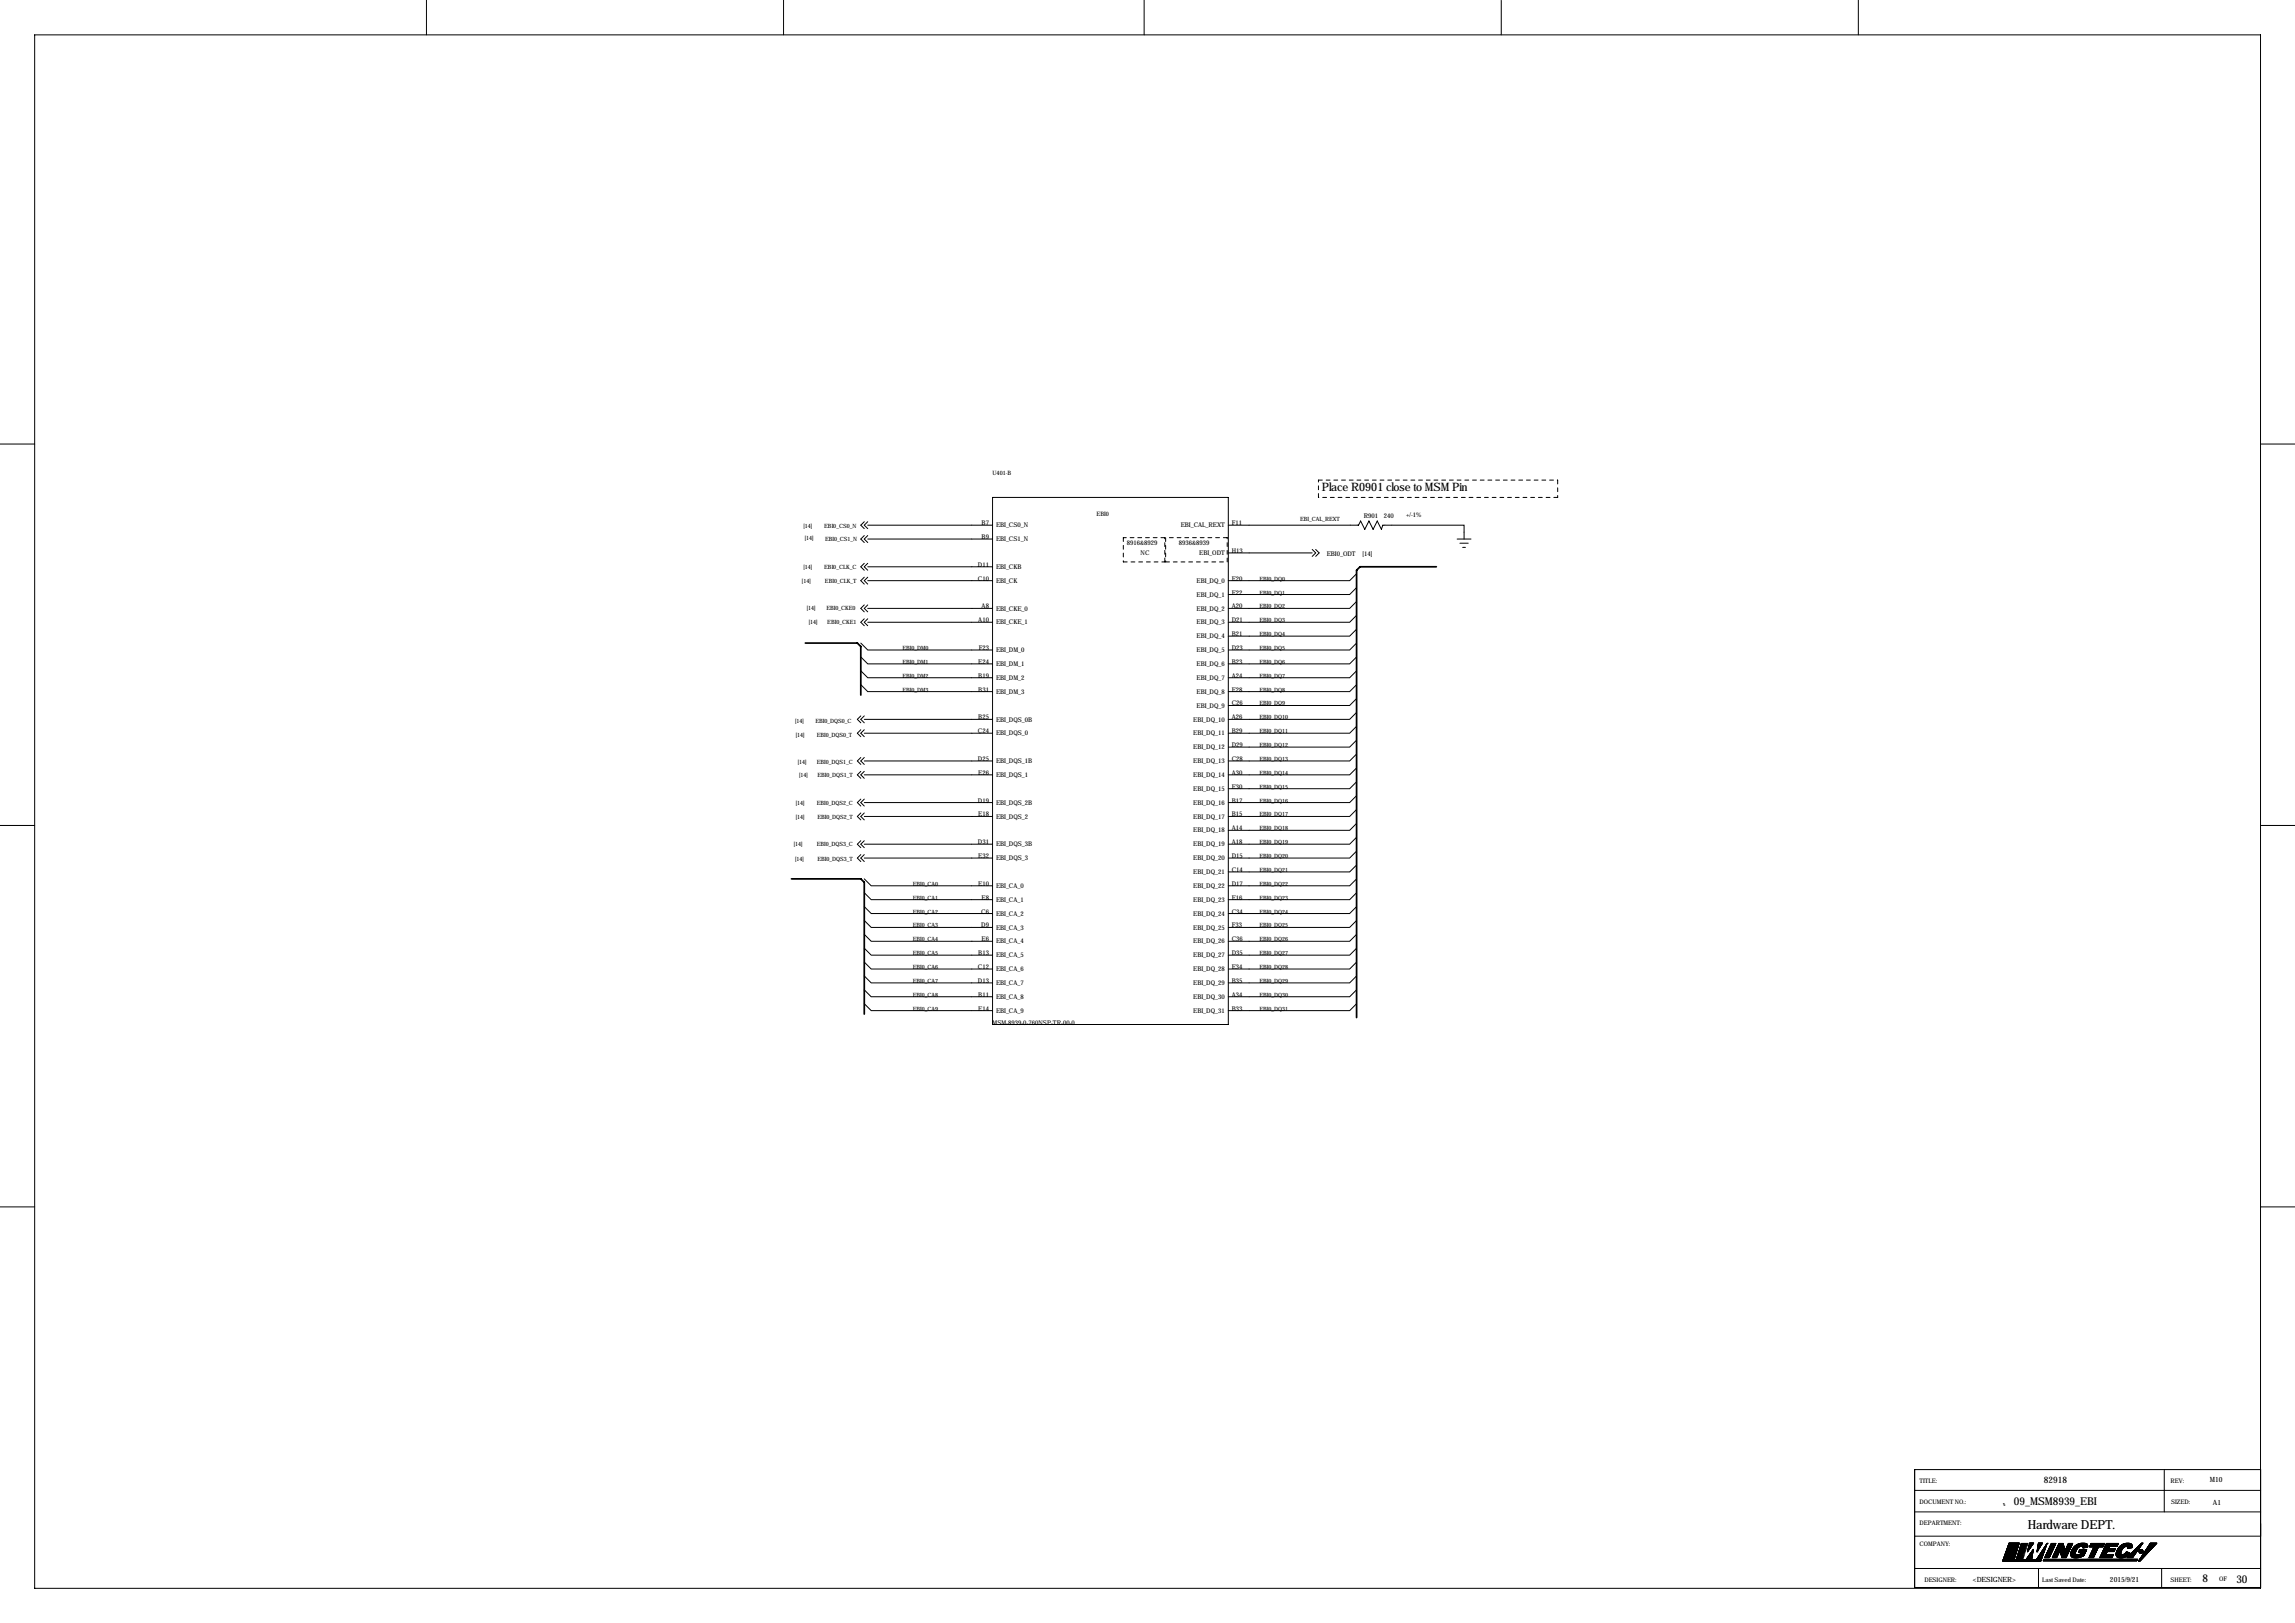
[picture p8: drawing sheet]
<svg xmlns="http://www.w3.org/2000/svg" width="841mm" height="594mm" viewBox="0 0 841 594" stroke-linecap="round" stroke-linejoin="round" font-family="sans-serif">
<defs><g id="words">
<text font-size="4.6" x="742.7" y="560.1">Hardware DEPT.</text>
<text font-size="4.3" x="484.2" y="180">Place R0901 close to MSM Pin</text>
<g font-size="4">
<text x="737.7" y="551.3">09_MSM8939_EBI</text>
<text x="806.7" y="579.4">8</text>
<text x="819.2" y="579.7">30</text>
</g>
<text font-size="3.3" x="748.7" y="543.2">82918</text>
<g font-size="2.6">
<text x="809.5" y="542.9">M10</text>
<text x="810.6" y="551.1">A1</text>
<text x="722.7" y="579.3">&lt;DESIGNER&gt;</text>
<text x="772.9" y="579.3">2015/9/21</text>
</g>
<g font-size="2.4">
<text x="499.6" y="189.8">R901</text>
<text x="506.9" y="189.6">240</text>
<text x="515.1" y="189.4">+/-1%</text>
<text x="359.6" y="192.3">B7</text>
<text x="359.6" y="197.4">B9</text>
<text x="364.8" y="193.1">EBI_CS0_N</text>
<text x="432.5" y="193.1">EBI_CAL_REXT</text>
<text x="451.2" y="192.3">F11</text>
<text x="364.8" y="198.2">EBI_CS1_N</text>
<text x="412.7" y="199.5">8916&amp;8929</text>
<text x="417.8" y="203.3">NC</text>
<text x="431.8" y="199.5">8936&amp;8939</text>
<text x="439.3" y="203.3">EBI_ODT</text>
<text x="451.2" y="202.5">H13</text>
<text x="486" y="203.5">EBI0_ODT</text>
<text x="499.1" y="203.5">[14]</text>
<text x="358.2" y="207.6">D11</text>
<text x="364.8" y="208.4">EBI_CKB</text>
<text x="358.2" y="212.7">C10</text>
<text x="364.8" y="213.5">EBI_CK</text>
<text x="438.3" y="213.5">EBI_DQ_0</text>
<text x="451.2" y="212.7">E20</text>
<text x="438.3" y="218.5">EBI_DQ_1</text>
<text x="451.2" y="217.7">E22</text>
<text x="358.4" y="227.9">A10</text>
<text x="359.6" y="222.8">A8</text>
<text x="364.8" y="223.6">EBI_CKE_0</text>
<text x="438.3" y="223.6">EBI_DQ_2</text>
<text x="451.2" y="222.8">A20</text>
<text x="451.2" y="227.9">D21</text>
<text x="364.8" y="228.7">EBI_CKE_1</text>
<text x="438.3" y="228.7">EBI_DQ_3</text>
<text x="438.3" y="233.8">EBI_DQ_4</text>
<text x="451.2" y="233">B21</text>
<text x="358.5" y="238.1">F23</text>
<text x="364.8" y="238.9">EBI_DM_0</text>
<text x="438.3" y="238.9">EBI_DQ_5</text>
<text x="451.2" y="238.1">D23</text>
<text x="358.4" y="243.1">E24</text>
<text x="364.8" y="243.9">EBI_DM_1</text>
<text x="438.3" y="243.9">EBI_DQ_6</text>
<text x="451.2" y="243.1">B23</text>
<text x="358.4" y="248.2">B19</text>
<text x="364.8" y="249">EBI_DM_2</text>
<text x="438.3" y="249">EBI_DQ_7</text>
<text x="451.2" y="248.2">A24</text>
<text x="358.4" y="253.3">B31</text>
<text x="364.8" y="254.1">EBI_DM_3</text>
<text x="438.3" y="254.1">EBI_DQ_8</text>
<text x="451.2" y="253.3">E28</text>
<text x="358.4" y="263.5">B25</text>
<text x="438.3" y="259.2">EBI_DQ_9</text>
<text x="451.2" y="258.4">C26</text>
<text x="451.2" y="263.5">A26</text>
<text x="358.2" y="268.5">C24</text>
<text x="364.8" y="264.3">EBI_DQS_0B</text>
<text x="364.8" y="269.3">EBI_DQS_0</text>
<text x="437.1" y="264.3">EBI_DQ_10</text>
<text x="437.1" y="269.3">EBI_DQ_11</text>
<text x="451.2" y="268.5">B29</text>
<text x="437.1" y="274.4">EBI_DQ_12</text>
<text x="451.2" y="273.6">D29</text>
<text x="358.2" y="278.7">D25</text>
<text x="364.8" y="279.5">EBI_DQS_1B</text>
<text x="437.1" y="279.5">EBI_DQ_13</text>
<text x="451.2" y="278.7">C28</text>
<text x="358.4" y="283.8">E26</text>
<text x="364.8" y="284.6">EBI_DQS_1</text>
<text x="437.1" y="284.6">EBI_DQ_14</text>
<text x="451.2" y="283.8">A30</text>
<text x="358.2" y="293.9">D19</text>
<text x="437.1" y="289.7">EBI_DQ_15</text>
<text x="451.2" y="288.9">E30</text>
<text x="451.2" y="293.9">B17</text>
<text x="358.4" y="299">E18</text>
<text x="364.8" y="294.7">EBI_DQS_2B</text>
<text x="364.8" y="299.8">EBI_DQS_2</text>
<text x="437.1" y="294.7">EBI_DQ_16</text>
<text x="437.1" y="299.8">EBI_DQ_17</text>
<text x="451.2" y="299">B15</text>
<text x="437.1" y="304.9">EBI_DQ_18</text>
<text x="451.2" y="304.1">A14</text>
<text x="358.2" y="309.2">D31</text>
<text x="364.8" y="310">EBI_DQS_3B</text>
<text x="437.1" y="310">EBI_DQ_19</text>
<text x="451.2" y="309.2">A18</text>
<text x="358.4" y="314.3">E32</text>
<text x="364.8" y="315.1">EBI_DQS_3</text>
<text x="437.1" y="315.1">EBI_DQ_20</text>
<text x="451.2" y="314.3">D15</text>
<text x="437.1" y="320.1">EBI_DQ_21</text>
<text x="451.2" y="319.3">C14</text>
<text x="358.4" y="324.4">E10</text>
<text x="359.6" y="329.5">E8</text>
<text x="364.8" y="325.2">EBI_CA_0</text>
<text x="437.1" y="325.2">EBI_DQ_22</text>
<text x="451.2" y="324.4">D17</text>
<text x="451.2" y="329.5">E16</text>
<text x="359.5" y="334.6">C6</text>
<text x="364.8" y="330.3">EBI_CA_1</text>
<text x="364.8" y="335.4">EBI_CA_2</text>
<text x="437.1" y="330.3">EBI_DQ_23</text>
<text x="437.1" y="335.4">EBI_DQ_24</text>
<text x="451.2" y="334.6">C34</text>
<text x="359.5" y="339.7">D9</text>
<text x="364.8" y="340.5">EBI_CA_3</text>
<text x="437.1" y="340.5">EBI_DQ_25</text>
<text x="451.2" y="339.7">F33</text>
<text x="359.6" y="344.7">E6</text>
<text x="364.8" y="345.5">EBI_CA_4</text>
<text x="437.1" y="345.5">EBI_DQ_26</text>
<text x="451.2" y="344.7">C36</text>
<text x="358.4" y="349.8">B13</text>
<text x="364.8" y="350.6">EBI_CA_5</text>
<text x="437.1" y="350.6">EBI_DQ_27</text>
<text x="451.2" y="349.8">D35</text>
<text x="358.2" y="354.9">C12</text>
<text x="358.2" y="360">D13</text>
<text x="364.8" y="355.7">EBI_CA_6</text>
<text x="437.1" y="355.7">EBI_DQ_28</text>
<text x="451.2" y="354.9">E34</text>
<text x="451.2" y="360">B35</text>
<text x="358.4" y="365.1">B11</text>
<text x="364.8" y="360.8">EBI_CA_7</text>
<text x="364.8" y="365.9">EBI_CA_8</text>
<text x="437.1" y="360.8">EBI_DQ_29</text>
<text x="437.1" y="365.9">EBI_DQ_30</text>
<text x="451.2" y="365.1">A34</text>
<text x="358.4" y="370.1">E14</text>
<text x="364.8" y="370.9">EBI_CA_9</text>
<text x="437.1" y="370.9">EBI_DQ_31</text>
<text x="451.2" y="370.1">B33</text>
<text x="363.6" y="375.2">MSM-8939-0-760NSP-TR-00-0</text>
</g>
<g font-size="2.3">
<text x="703.1" y="543.3">TITLE:</text>
<text x="795.1" y="543.1">REV:</text>
<text x="703.1" y="550.9">DOCUMENT NO.:</text>
<text x="795.3" y="550.9">SIZED:</text>
<text x="703.1" y="558.6">DEPARTMENT:</text>
<text x="703.1" y="566.2">COMPANY:</text>
<text x="704.9" y="579.4">DESIGNER:</text>
<text x="748.1" y="579.4">Last Saved Date:</text>
<text x="795.1" y="579.4">SHEET:</text>
<text x="812.9" y="579.1">OF</text>
</g>
<g font-size="2.2">
<text x="363.6" y="173.8">U401-B</text>
<text x="401.7" y="189">EBI0</text>
</g>
<g font-size="2.1">
<text x="476.3" y="190.9">EBI_CAL_REXT</text>
<text x="294.3" y="193.4">[14]</text>
<text x="294.8" y="197.9">[14]</text>
<text x="302" y="193.4">EBI0_CS0_N</text>
<text x="302.2" y="198.2">EBI0_CS1_N</text>
<text x="294.3" y="208.4">[14]</text>
<text x="302" y="208.4">EBI0_CLK_C</text>
<text x="293.8" y="213.4">[14]</text>
<text x="302.2" y="213.7">EBI0_CLK_T</text>
<text x="461.4" y="212.7">EBI0_DQ0</text>
<text x="461.4" y="217.7">EBI0_DQ1</text>
<text x="295.6" y="223.6">[14]</text>
<text x="302.8" y="223.6">EBI0_CKE0</text>
<text x="461.4" y="227.9">EBI0_DQ3</text>
<text x="461.4" y="222.8">EBI0_DQ2</text>
<text x="296.3" y="228.7">[14]</text>
<text x="303.1" y="228.7">EBI0_CKE1</text>
<text x="461.4" y="233">EBI0_DQ4</text>
<text x="330.6" y="238.1">EBI0_DM0</text>
<text x="461.4" y="238.1">EBI0_DQ5</text>
<text x="330.6" y="243.1">EBI0_DM1</text>
<text x="461.4" y="243.1">EBI0_DQ6</text>
<text x="330.6" y="248.2">EBI0_DM2</text>
<text x="461.4" y="248.2">EBI0_DQ7</text>
<text x="330.6" y="253.3">EBI0_DM3</text>
<text x="461.4" y="253.3">EBI0_DQ8</text>
<text x="461.4" y="263.5">EBI0_DQ10</text>
<text x="461.4" y="258.4">EBI0_DQ9</text>
<text x="291.2" y="264.7">[14]</text>
<text x="291.5" y="269.8">[14]</text>
<text x="298.7" y="264.7">EBI0_DQS0_C</text>
<text x="299.2" y="269.8">EBI0_DQS0_T</text>
<text x="461.4" y="268.5">EBI0_DQ11</text>
<text x="461.4" y="273.6">EBI0_DQ12</text>
<text x="292.3" y="279.7">[14]</text>
<text x="299.2" y="279.7">EBI0_DQS1_C</text>
<text x="461.4" y="278.7">EBI0_DQ13</text>
<text x="292.8" y="284.6">[14]</text>
<text x="299.5" y="284.6">EBI0_DQS1_T</text>
<text x="461.4" y="283.8">EBI0_DQ14</text>
<text x="461.4" y="293.9">EBI0_DQ16</text>
<text x="461.4" y="288.9">EBI0_DQ15</text>
<text x="291.5" y="295">[14]</text>
<text x="291.5" y="299.8">[14]</text>
<text x="299.2" y="295">EBI0_DQS2_C</text>
<text x="299.5" y="299.8">EBI0_DQS2_T</text>
<text x="461.4" y="299">EBI0_DQ17</text>
<text x="461.4" y="304.1">EBI0_DQ18</text>
<text x="290.7" y="309.7">[14]</text>
<text x="299.2" y="310">EBI0_DQS3_C</text>
<text x="461.4" y="309.2">EBI0_DQ19</text>
<text x="291.2" y="315.3">[14]</text>
<text x="299.5" y="315.3">EBI0_DQS3_T</text>
<text x="461.4" y="314.3">EBI0_DQ20</text>
<text x="461.4" y="319.3">EBI0_DQ21</text>
<text x="334.4" y="329.5">EBI0_CA1</text>
<text x="334.4" y="324.4">EBI0_CA0</text>
<text x="461.4" y="329.5">EBI0_DQ23</text>
<text x="461.4" y="324.4">EBI0_DQ22</text>
<text x="334.4" y="334.6">EBI0_CA2</text>
<text x="461.4" y="334.6">EBI0_DQ24</text>
<text x="334.4" y="339.7">EBI0_CA3</text>
<text x="461.4" y="339.7">EBI0_DQ25</text>
<text x="334.4" y="344.7">EBI0_CA4</text>
<text x="461.4" y="344.7">EBI0_DQ26</text>
<text x="334.4" y="349.8">EBI0_CA5</text>
<text x="461.4" y="349.8">EBI0_DQ27</text>
<text x="334.4" y="360">EBI0_CA7</text>
<text x="334.4" y="354.9">EBI0_CA6</text>
<text x="461.4" y="360">EBI0_DQ29</text>
<text x="461.4" y="354.9">EBI0_DQ28</text>
<text x="334.4" y="365.1">EBI0_CA8</text>
<text x="461.4" y="365.1">EBI0_DQ30</text>
<text x="334.4" y="370.1">EBI0_CA9</text>
<text x="461.4" y="370.1">EBI0_DQ31</text>
</g>
</g></defs>
<path d="M483 175.8h87.6M570.6 175.8v6.4M411.5 196.9v8.9M426.7 196.9h-15.2M427 196.9v8.9M449.5 196.9h-22.5M483 182.2v-6.4M570.6 182.2h-87.6M411.5 205.8h15.2M426.7 205.8v-8.9M427 205.8h22.5M449.5 205.8v-8.9" fill="none" stroke="#000" stroke-width=".37" stroke-dasharray="1.4 1.4"/>
<circle cx="734.1" cy="551.3" r=".15" fill="#000"/>
<g fill="none" stroke="#000" stroke-width=".37">
<path d="M12.7 12.8h815.3v568.9h-815.3zM156.2 .1v12.7M287 .1v12.7M419.1 .1v12.7M549.9 .1v12.7M680.7 .1v12.7M0 162.6h12.7M828 162.6h12.7M316.6 191.1l-1.3 1.2 1.3 1.3M316.6 196.2l-1.3 1.2 1.3 1.3M317.9 192.3h45.7M317.9 197.4h45.7"/>
<path d="M317.9 191.1l-1.3 1.2 1.3 1.3M317.9 196.2l-1.3 1.2 1.3 1.3M363.6 182.2h86.3v193h-86.3zM449.9 192.3h47.7l.8-1.5 1.5 3.1 1.5-3.1 1.6 3.1 1.5-3.1 1.5 3.1 .5-1.6h29.8v5.1M533.8 197.4h5M534.8 199h3M316.6 206.3l-1.3 1.3 1.3 1.3M316.6 211.4l-1.3 1.3 1.3 1.2M317.9 207.6h45.7M317.9 212.7h45.7M317.9 206.3l-1.3 1.3 1.3 1.3M317.9 211.4l-1.3 1.3 1.3 1.2"/>
<path d="M449.9 202.5h30.8M480.7 201.2l1.2 1.3-1.2 1.3M481.9 201.2l1.3 1.3-1.3 1.3M496.9 215.2l-2.5 2.5h-44.5M496.9 210.1l-2.5 2.6h-44.5M535.8 200.5h1M315.3 235.5l2.6 2.6h45.7M316.6 221.6l-1.3 1.2 1.3 1.3M316.6 226.6l-1.3 1.3 1.3 1.3M317.9 222.8h45.7M317.9 227.9h45.7M317.9 221.6l-1.3 1.2 1.3 1.3"/>
<path d="M317.9 226.6l-1.3 1.3 1.3 1.3M496.9 225.4l-2.5 2.5h-44.5M496.9 220.3l-2.5 2.5h-44.5M496.9 235.5l-2.5 2.6h-44.5M496.9 230.4l-2.5 2.6h-44.5M315.3 240.6l2.6 2.5h45.7M315.3 250.8l2.6 2.5h45.7M315.3 245.7l2.6 2.5h45.7M496.9 255.8l-2.5 2.6h-44.5M496.9 250.8l-2.5 2.5h-44.5M496.9 245.7l-2.5 2.5h-44.5M496.9 240.6l-2.5 2.5h-44.5"/>
<path d="M315.3 262.2l-1.3 1.3 1.3 1.2M315.3 267.3l-1.3 1.2 1.3 1.3M315.3 277.4l-1.3 1.3 1.3 1.3M316.6 263.5h47M316.6 278.7h47M316.6 268.5h47M316.6 262.2l-1.3 1.3 1.3 1.2M316.6 267.3l-1.3 1.2 1.3 1.3M316.6 277.4l-1.3 1.3 1.3 1.3M496.9 260.9l-2.5 2.6h-44.5M496.9 276.2l-2.5 2.5h-44.5M496.9 271.1l-2.5 2.5h-44.5"/>
<path d="M496.9 266l-2.5 2.5h-44.5M315.3 282.5l-1.3 1.3 1.3 1.3M315.3 292.7l-1.3 1.2 1.3 1.3M315.3 297.8l-1.3 1.2 1.3 1.3M316.6 293.9h47M316.6 283.8h47M316.6 299h47M316.6 282.5l-1.3 1.3 1.3 1.3M316.6 292.7l-1.3 1.2 1.3 1.3M316.6 297.8l-1.3 1.2 1.3 1.3M496.9 296.5l-2.5 2.5h-44.5M496.9 291.4l-2.5 2.5h-44.5"/>
<path d="M496.9 286.3l-2.5 2.6h-44.5M496.9 281.2l-2.5 2.6h-44.5M0 302.3h12.7M315.3 307.9l-1.3 1.3 1.3 1.3M315.3 313l-1.3 1.3 1.3 1.2M316.6 309.2h47M316.6 314.3h47M316.6 307.9l-1.3 1.3 1.3 1.3M316.6 313l-1.3 1.3 1.3 1.2M496.9 311.7l-2.5 2.6h-44.5M496.9 306.6l-2.5 2.6h-44.5M496.9 301.6l-2.5 2.5h-44.5"/>
<path d="M496.9 316.8l-2.5 2.5h-44.5M828 302.3h12.7M316.6 337.1l2.5 2.6h44.5M316.6 332l2.5 2.6h44.5M316.6 327l2.5 2.5h44.5M316.6 321.9l2.5 2.5h44.5M496.9 337.1l-2.5 2.6h-44.5M496.9 332l-2.5 2.6h-44.5M496.9 327l-2.5 2.5h-44.5M496.9 321.9l-2.5 2.5h-44.5M316.6 357.4l2.5 2.6h44.5M316.6 352.4l2.5 2.5h44.5"/>
<path d="M316.6 347.3l2.5 2.5h44.5M316.6 342.2l2.5 2.5h44.5M496.9 342.2l-2.5 2.5h-44.5M496.9 357.4l-2.5 2.6h-44.5M496.9 352.4l-2.5 2.5h-44.5M496.9 347.3l-2.5 2.5h-44.5M316.6 367.6l2.5 2.5h44.5M316.6 362.5l2.5 2.6h44.5M496.9 367.6l-2.5 2.5h-44.5M496.9 362.5l-2.5 2.6h-44.5M0 442h12.7M828 442h12.7"/>
<path d="M701.3 538.2h126.8v43.2h-126.8zM792.8 538.2v15.5M701.3 553.7h126.8M701.3 545.9h126.8M733.8 550.8h.1M701.3 574.5h126.8M701.3 562.6h126.8M733.6 571.8h14M733.6 571.7h14M733.6 571.6h14M733.7 571.5h13.9M733.7 571.4h14"/>
<path d="M733.8 571.2h14M733.8 571.1h4M733.9 570.9h4M733.9 570.8h4M734 570.7h3.9M734 570.7h4M734 570.5h4M734.1 570.4h3.9M734.1 570.2h4M734.2 570.1h3.9M734.3 569.8h3.9M734.3 569.7h3.9"/>
<path d="M734.3 569.6h4M734.4 569.4h3.9M734.5 569.3h3.9M734.5 569.2h3.9M734.6 568.9h3.9M734.7 568.8h3.8M734.7 568.6h3.9M734.7 568.5h3.9M734.8 568.4h3.9M734.8 568.3h3.9M734.8 568.2h3.9M734.9 568.1h3.8"/>
<path d="M734.9 568h3.9M735 567.9h3.8M735 567.8h3.8M735.1 567.6h3.8M735.1 567.5h3.8M735.1 567.4h3.8M735.2 567.3h3.8M735.2 567.1h3.8M735.3 566.9h3.8M735.4 566.7h3.8M735.5 566.5h3.7M735.5 566.3h3.8"/>
<path d="M735.6 566.1h3.8M735.6 566h3.8M735.7 565.8h3.7M735.7 565.7h3.8M735.8 565.6h3.7M735.8 565.5h3.7M735.9 565.3h3.7M735.9 565.2h3.7M735.9 565.1h3.7M737.9 571h-4M738.1 570.3l-4 .1M738.1 570.1l-4 .1"/>
<path d="M738.2 569.9l-4 .1M738.3 569.5h-3.9M738.4 569.1l-3.9 .1M738.5 569l-4 .1M738.5 568.8l-3.9 .1M738.6 571.1h.3M738.6 568.7h-3.9M738.6 570.8h2.5M738.7 570.6h.4M738.8 570.4h2.5M738.8 568l-3.9 .1M738.9 567.7h-3.9"/>
<path d="M739 569.8h.1M739 569.7h1.7M739 567.2l-3.8 .1M739.1 569.4h.3M739.1 567h-3.8M739.1 569.2h1.9M739.1 566.8l-3.8 .1M739.2 566.7l-3.9 .1M739.2 566.5l-3.8 .1M739.3 568.8h2.2M739.3 566.4h-3.8M739.3 568.7h2.5"/>
<path d="M739.3 566.2h-3.8M739.4 568.3h2.4M739.4 568.3h2.5M739.5 565.7l-3.8 .1M739.6 567.9h2.4M739.6 567.8h2.5M739.6 565.4h-3.8M739.7 570.1l-.9 .1M739.7 567.4h2.4M739.7 567.4h2.5M739.8 567.2h.5M739.9 568.9l-.7 .1"/>
<path d="M739.9 566.9h2.4M740 566.7h.4M740 571h-1.4M740.1 569.7l-1.1 .1M740.2 570.5l-1.5 .1M740.2 568.5h-.8M740.4 568l-.9 .1M740.5 569.3h-1.4M740.6 567.6h-.9M740.8 570l-1.9 .1M740.9 568.8l-1.7 .1M740.9 565.9l-.7 .1"/>
<path d="M741 570.9h-2.4M741.1 566.3h-1M741.2 570.4l-2.4 .1M741.2 565.5h-.8M741.3 568.4h-1.9M741.3 567.1l-1.5 .1M741.4 569.9l-2.5 .1M741.4 567.9l-1.9 .1M741.5 566.6l-1.5 .1M741.5 569.6h-2.5M741.6 567.5h-1.9M741.7 569.1l-2.5 .1"/>
<path d="M742 565.8l-1.8 .1M742.1 566.2h-2M742.2 571.1h2M742.3 571h1.9M742.3 565.4h-1.9M742.3 567h-2.4M742.4 570.8h1.9M742.5 570.7h1.8M742.5 566.5l-2.5 .1M742.6 570.6h1.7M742.6 568.4h.1M742.6 568.3h.1"/>
<path d="M742.6 566.1h-2.4M742.7 570.4h1.6M742.7 568.2h.1M742.7 565.7l-2.4 .1M742.8 567.9h.3M742.8 570.2h1.6M742.8 568.1l-.1 .1M742.9 567.4h.5M742.9 565.3h-2.5M742.9 570h1.5M742.9 568l-.2 .1M743 567.9l-.3 .1"/>
<path d="M743 567h.7M743 566.9h.7M743.1 569.9h1.3M743.1 567.8h-.3M743.1 566.5h.9M743.2 569.8h1.2M743.2 569.7h1.2M743.2 567.7h-.4M743.2 566.1h1.1M743.3 569.6h1.2M743.3 567.6h-.5M743.3 566h1"/>
<path d="M743.3 569.5h1.2M743.3 567.5h-.5M743.4 565.6h1.2M743.4 569.4h1.1M743.4 567.3l-.5 .1M743.5 569.3h1M743.5 565.1h1.5M743.5 567.2l-.6 .1M743.6 569.2h.9M743.6 567.1l-.7 .1M743.7 569h.9M743.8 566.8l-.8 .1"/>
<path d="M743.8 568.8h.8M743.8 566.7l-.7 .1M743.9 568.8h.7M743.9 568.7h.7M743.9 566.6l-.8 .1M744 568.6h.6M744 566.5l-.9 .1M744.1 568.5h.6M744.1 566.4h-.9M744.1 568.4h.6M744.2 568.3h.5M744.2 566.3h-1"/>
<path d="M744.2 566.2h-1M744.3 570.9h-2M744.4 568.1h.3M744.4 569.9l-1.4 .1M744.4 568h.3M744.4 565.9l-1.1 .1M744.5 565.8l-1.2 .1M744.5 567.9h.3M744.5 567.8h.3M744.5 565.7l-1.2 .1M744.6 569l-.9 .1M744.6 567.7h.2"/>
<path d="M744.7 568.1l-.4 .1M744.7 565.5h-1.3M744.8 567.5h.1M744.8 565.4h-1.4M744.8 567.6h-.1M744.9 565.3h-1.5M744.9 565.2h-1.4M746 571.1h1.8M746.1 571h1.7M746.2 568.4h.1M746.2 570.9h1.7M746.2 568.3h.1"/>
<path d="M746.2 568.1h.2M746.3 568.2l-.1 .1M746.3 567.9h.2M746.3 570.7h1.6M746.3 567.5h.5M746.3 567.4h.5M746.3 567.3h.6M746.4 570.5h1.6M746.4 568l-.2 .1M746.4 566.9h.7M746.4 566.7h.8M746.5 570.5h1.5"/>
<path d="M746.5 567.9l-.3 .1M746.5 566.5h.9M746.6 567.8h-.3M746.6 566h1M746.6 565.9h1.1M746.6 565.8h1.2M746.6 570.2h1.5M746.6 567.7h-.3M746.6 565.6h1.3M746.7 565.3h1.4M746.7 567.6h-.4M746.7 565.1h1.5"/>
<path d="M746.7 574.6v6.8M746.8 569.9h1.4M746.9 567.2l-.5 .1M747 569.7h1.3M747 567.1l-.6 .1M747 567h-.6M747.1 569.4h1.3M747.1 566.8l-.7 .1M747.2 569.3h1.2M747.3 569.2h1.2M747.3 566.6l-.9 .1M747.3 566.5l-.8 .1"/>
<path d="M747.4 566.4h-.9M747.5 568.9h1.1M747.5 566.3h-1M747.5 566.2h-1M747.6 568.8h1M747.6 568.7h1M747.6 566.1h-1.1M747.7 568.6h1M747.7 571.3l-14 .1M747.8 568.3h1M747.8 565.7l-1.2 .1M747.9 565.6l-1.3 .1"/>
<path d="M747.9 570.8h-1.7M747.9 568.2h.9M748 570.6l-1.7 .1M748 565.5h-1.4M748 568h.9M748 565.4h-1.3M748.1 570.3l-1.6 .1M748.1 567.9h.8M748.2 570l-1.5 .1M748.2 567.8h.8M748.2 565.2h-1.5M748.2 569.9l-1.4 .1"/>
<path d="M748.3 569.7l-1.4 .1M748.3 569.6h-1.3M748.3 567.6h.7M748.4 569.5h-1.3M748.4 567.5h.7M748.4 571.7h34.3M748.4 571.6h34.3M748.4 567.4h.7M748.5 567.3h.6M748.5 571.4h34.4M748.5 569l-1.1 .1M748.6 568.9l-1.2 .1"/>
<path d="M748.7 571.2h34.3M748.7 571.1h34.4M748.7 567h.5M748.7 568.5h-1M748.7 566.9h.6M748.8 568.4h-1M748.8 566.8h.5M748.8 568.2l-.9 .1M748.8 566.8h.6M748.9 567.9l-.8 .1M749 570.5h1.7M749 566.5h.5"/>
<path d="M749 567.7h-.8M749.1 570.2h1.7M749.1 566.4h.4M749.1 566.3h.4M749.2 567.2l-.7 .1M749.2 567.1l-.6 .1M749.4 569.7h1.6M749.4 566h.2M749.4 566.6l-.5 .1M749.5 565.8h.2M749.6 566.2h-.4M749.6 569.2h1.6"/>
<path d="M749.6 569.2h1.7M749.6 566.1h-.4M749.7 569.1h1.6M749.7 565.9l-.3 .1M749.7 565.6h.1M749.8 565.6l-.2 .1M749.8 568.8h1.7M749.8 565.5h-.1M749.9 565.3h.1M749.9 568.6h1.6M749.9 565.4h-.1M749.9 565.2h.1"/>
<path d="M749.9 568.5h1.7M750 568.4h1.6M750 568.3h1.7M750.1 568.2h1.6M750.2 567.9h1.7M750.4 567.5h1.7M750.4 567.4h1.7M750.7 566.9h1.6M750.7 570.4l-1.7 .1M750.7 566.7h1.7M750.8 570.3l-1.8 .1M750.8 570.1l-1.7 .1"/>
<path d="M750.9 570l-1.7 .1M750.9 566.5h1.7M750.9 566.4h1.7M750.9 569.9l-1.7 .1M750.9 566.3h1.7M751 569.8l-1.7 .1M751 566.2h1.7M751 566.1h1.7M751.1 569.6h-1.7M751.1 566h1.7M751.1 569.5h-1.6M751.2 569.4h-1.7"/>
<path d="M751.2 569.3h-1.6M751.2 565.7h1.7M751.3 565.6h1.7M751.4 568.9l-1.7 .1M751.4 568.8l-1.6 .1M751.4 565.3h1.7M751.5 568.7h-1.7M751.8 570.5h1.6M751.8 568.1l-1.7 .1M751.8 568l-1.7 .1M751.9 570.2h1.6M751.9 567.9l-1.7 .1"/>
<path d="M751.9 567.8h-1.6M752 567.7h-1.7M752 567.6h-1.6M752.1 569.7h1.6M752.1 567.3l-1.6 .1M752.2 567.2l-1.7 .1M752.2 567.1l-1.6 .1M752.3 567h-1.7M752.3 569.2h1.6M752.4 569.1h1.6M752.4 569h1.6M752.4 566.6l-1.6 .1"/>
<path d="M752.5 566.5l-1.7 .1M752.6 568.8h1.6M752.6 568.7h1.6M752.7 568.6h1.5M752.7 568.5h1.6M752.8 568.4h1.5M752.8 568.3h1.6M752.8 565.9l-1.7 .1M752.9 565.8l-1.8 .1M752.9 565.7l-1.7 .1M753 568h1.5M753 567.9h1.6"/>
<path d="M753 565.5h-1.7M753.1 565.4h-1.7M753.1 567.6h3.2M753.2 567.5h3.1M753.2 567.4h3M753.3 567.3h2.9M753.3 567.2h2.9M753.4 567.1h2.8M753.4 570.4l-1.6 .1M753.4 567h2.8M753.4 566.9h2.7M753.5 570.3l-1.7 .1"/>
<path d="M753.5 566.8h2.6M753.5 570.1l-1.6 .1M753.5 566.7l2.6 .1M753.6 570l-1.6 .1M753.6 566.6h2.5M753.6 569.9l-1.6 .1M753.6 566.5h2.5M753.7 569.8l-1.7 .1M753.7 566.5h2.3M753.7 566.4h2.3M753.7 569.7l-1.6 .1M753.7 566.3h2.3"/>
<path d="M753.8 569.6h-1.6M753.8 566.2h2.2M753.8 569.5h-1.6M753.8 566.1h2.2M753.9 569.4h-1.6M753.9 566h2M753.9 569.3h-1.6M753.9 565.9h2M754 565.8h1.9M754 565.7h1.9M754.1 568.9l-1.6 .1M754.1 565.6h1.7"/>
<path d="M754.1 565.5h1.7M754.1 568.8l-1.5 .1M754.1 565.4h1.7M754.2 565.3h1.6M754.4 568.2l-1.6 .1M754.5 568.1l-1.6 .1M754.5 568l-1.6 .1M754.7 567.9h1.6M754.7 568h3.3M754.8 568.4h3M754.8 568.3h3M754.8 568.7h2.9"/>
<path d="M754.8 568.6h2.9M754.8 568.5h3M754.9 568.8h2.7M754.9 569.1h2.6M754.9 569h2.6M754.9 568.9h2.6M755 569.4h2.3M755 569.2h2.4M755 569.6h2.2M755 569.5h2.3M755.1 569.8h2M755.1 569.7h2.1"/>
<path d="M755.1 570h1.9M755.2 570.3h1.7M755.2 570.2h1.7M755.2 570.1h1.8M755.2 570.5h1.6M756.3 567.7h-3.2M756.3 567.8h-3.2M756.5 567.9h1.5M756.7 567.4h1.5M756.7 567.3h1.6M756.8 567.2h1.5M756.9 570.4l-1.7 .1"/>
<path d="M756.9 566.9h1.6M757 566.8h1.5M757 566.6h1.6M757.1 569.9l-2 .1M757.1 566.5h1.5M757.1 566.5h1.6M757.2 569.7l-2.1 .1M757.3 566h1.6M757.4 569.3h-2.4M757.5 565.6h1.6M757.9 568.2l-3.1 .1M757.9 568.1l-3.2 .1"/>
<path d="M758 567.9l-1.6 .1M758.1 567.8h-1.6M758.1 567.7h-1.5M758.2 567.6h-1.6M758.2 567.5h-1.5M758.4 567.1l-1.6 .1M758.4 567h-1.5M758.5 569.3h2M758.5 569.2h1.9M758.5 569.1h1.8M758.5 569.6h4.9M758.5 569.4h5"/>
<path d="M758.5 569h1.8M758.5 568.9h1.7M758.5 568.8h1.7M758.5 566.8l-1.6 .1M758.6 569.7h4.8M758.6 568.7h1.7M758.6 568.6h1.7M758.6 568.5h1.7M758.6 568.4h1.7M758.7 568.3h1.6M758.7 568.2h1.7M758.7 570h4.1"/>
<path d="M758.7 566.4h-1.6M758.8 570.1h3.8M758.8 566.3h-1.6M758.9 567.9h1.6M758.9 566.2h-1.7M758.9 566.1h-1.6M759 570.2h3.3M759 565.9l-1.6 .1M759 570.3h3.2M759 565.8l-1.6 .1M759.1 567.5h1.6M759.1 565.7l-1.7 .1"/>
<path d="M759.1 567.4h1.7M759.1 565.6l-1.6 .1M759.2 570.4h2.7M759.2 565.5h-1.6M759.2 565.4h-1.6M759.3 565.3h-1.6M759.4 570.5h2.1M759.4 566.9h1.7M759.8 566.5h2M760 566.3h4.7M760.1 570.6h.6M760.1 566.2h4.6"/>
<path d="M760.2 566.1h4.5M760.3 566h4.4M760.4 566h4.3M760.4 568.1l-1.7 .1M760.5 568l-1.7 .1M760.5 565.9h4.2M760.6 567.8h-1.7M760.6 567.7h-1.6M760.7 567.6h-1.7M760.7 565.8h3.9M760.8 567.3l-1.6 .1M760.9 565.7h3.7"/>
<path d="M760.9 567.2l-1.7 .1M761 567.1l-1.7 .1M761.1 567h-1.7M761.1 565.6h3.4M761.2 565.5h3.3M761.2 566.8l-1.7 .1M761.3 568.6h2.6M761.4 568.5h2.5M761.4 566.7l-1.8 .1M761.4 565.4h2.9M761.4 568.4h2.6M761.5 568.3h2.5"/>
<path d="M761.5 569.3h2.1M761.5 566.6l-1.9 .1M761.6 568h2.6M761.6 567.9h2.6M761.7 567.9h2.5M761.7 566.5l-2 .1M761.7 565.3h2.4M761.8 569.2h1.8M761.8 567.5h2.6M762 569.2h1.6M762.2 569.1h1.5M762.3 568.9h1.4"/>
<path d="M762.3 566.4h-2.4M762.3 565.2h1.4M762.3 568.8h1.5M762.4 568.8h1.4M762.5 566.4h2.2M762.8 566.5h1.9M762.9 566.5h1.8M763 569.9l-4.3 .1M763 566.9h.2M763.2 569.8l-4.6 .1M763.4 569.7l-4.8 .1M763.5 569.5h-5"/>
<path d="M763.8 566.8l-.8 .1M763.9 568.7h-1.5M764.1 568.2l-2.6 .1M764.1 568.1l-2.6 .1M764.3 567.8h-2.6M764.3 567.7h-2.6M764.4 567.6h-2.6M764.5 566.7l-1.5 .1M764.7 566.6l-1.7 .1M765.2 570.5h1.7M765.3 570.4h1.6M765.3 570.2h1.7"/>
<path d="M765.4 566.5h4.9M765.4 566.5h5M765.5 566.4h4.9M765.5 566.3h5M765.6 569.7h1.6M765.6 566.2h4.9M765.6 566.1h4.9M765.7 566h4.9M765.8 569.2h1.6M765.8 569.1h1.7M765.8 565.6h5M765.9 565.6h4.9"/>
<path d="M765.9 565.4h5M766 568.8h1.6M766 568.7h1.7M766.1 568.6h1.6M766.1 568.5h1.7M766.2 568.3h1.7M766.3 568.1h1.7M766.4 568h1.6M766.4 567.9h1.7M766.5 567.7h1.7M766.6 567.4h1.7M766.9 566.9h1.6"/>
<path d="M766.9 570.4l-1.7 .1M767 570.1l-1.6 .1M767.1 570l-1.7 .1M767.1 569.9l-1.6 .1M767.2 569.8l-1.7 .1M767.2 569.7l-1.7 .1M767.3 569.6h-1.7M767.3 569.5h-1.6M767.4 569.4h-1.7M767.4 569.3h-1.6M767.5 569l-1.6 .1M767.6 568.9l-1.7 .1"/>
<path d="M767.6 568.8l-1.6 .1M767.8 568.4h-1.6M767.9 568.2l-1.7 .1M768 568.1l-1.7 .1M768.1 567.8h-1.6M768.2 567.6h-1.7M768.3 567.5h-1.7M768.3 567.3l-1.6 .1M768.4 567.2l-1.7 .1M768.5 567.1l-1.7 .1M768.5 567h-1.7M768.6 566.8l-1.7 .1"/>
<path d="M768.6 566.7l-1.7 .1M768.7 566.6l-1.7 .1M769.2 570.5h4.4M769.3 570.2h4.4M769.3 570.2h4.5M769.6 569.7h4.4M769.6 569.6h4.4M769.6 569.5h4.5M769.7 569.4h4.4M769.7 569.3h4.5M769.8 569.2h1.6M769.9 569h1.7"/>
<path d="M769.9 568.9h1.7M770 568.8h1.7M770.1 568.6h1.7M770.2 568.3h1.7M770.2 568.2h4.2M770.3 568.1h4.1M770.3 568h4.2M770.4 567.9h4.1M770.4 567.9h4.2M770.4 567.8h4.2M770.5 567.7h4.2M770.5 567.6h4.3"/>
<path d="M770.6 567.5h4.2M770.6 567.4h4.2M770.6 565.9l-4.9 .1M770.7 567.3h4.2M770.7 565.8l-5 .1M770.7 567.1h1.7M770.7 565.7l-4.9 .1M770.8 566.9h1.7M770.8 565.5h-4.9M770.9 566.8h1.7M770.9 566.7h1.7M770.9 565.3h-4.9"/>
<path d="M771 566.6h1.7M771 566.5h1.7M771.2 566h4.4M771.3 565.9h4.4M771.3 565.8h4.4M771.4 565.7h4.4M771.4 565.6h4.5M771.5 569.1l-1.7 .1M771.5 565.5h4.4M771.6 569l-1.8 .1M771.6 565.4h4.3M771.6 565.3h4.4"/>
<path d="M771.7 568.7h-1.7M771.8 568.5h-1.7M771.9 568.4h-1.8M772.5 567h-1.7M772.6 566.8l-1.8 .1M773.7 570.4l-4.5 .1M773.7 570.3l-4.4 .1M773.8 570l-4.4 .1M773.9 569.9l-4.5 .1M773.9 569.8l-4.4 .1M774 569.7l-4.5 .1M774.9 567.3l-4.3 .1"/>
<path d="M775.1 569.4h4.6M775.1 569.3h2.1M775.1 569.2h1.9M775.1 569.1l1.8 .1M775.1 569l1.8 .1M775.2 569.7h4.2M775.2 568.9h1.6M775.2 568.8h1.6M775.2 568.7h1.6M775.2 569.8h4M775.2 568.5h1.7M775.3 569.9h3.8"/>
<path d="M775.3 568.4h1.6M775.3 570h3.6M775.3 568.3h1.6M775.3 568.3h1.7M775.4 570.1h3.4M775.5 567.9h1.6M775.5 566.4h-4.4M775.5 570.2h3.1M775.5 566.3h-4.4M775.6 570.3h2.9M775.6 566.2h-4.5M775.6 567.6h1.7"/>
<path d="M775.6 566.1h-4.4M775.7 567.5h1.6M775.7 570.4h2.6M775.7 567.4h1.7M775.8 565.6l-4.4 .1M776 570.5h1.9M776 566.9h1.7M776.4 566.5h2.1M776.5 566.3h4.5M776.6 570.6h.6M776.6 566.2h4.4M776.8 566.1h4.2"/>
<path d="M776.9 568.6h-1.7M776.9 566h4.1M777 568.1l-1.6 .1M777.1 568l-1.7 .1M777.1 565.9h3.8M777.1 567.9l-1.6 .1M777.2 567.8h-1.7M777.2 567.7h-1.6M777.2 565.8h3.7M777.4 565.7h3.4M777.4 567.3l-1.6 .1M777.5 567.2l-1.7 .1"/>
<path d="M777.6 567.1l-1.7 .1M777.6 565.6h3.1M777.6 569.3h2.2M777.7 567h-1.7M777.7 565.5h3M777.8 566.8l-1.7 .1M778 565.4h2.6M778 569.2h1.8M778 566.7l-1.9 .1M778.2 566.6l-2 .1M778.3 565.3h2M778.4 566.5l-2.1 .1"/>
<path d="M778.6 568.8h1.6M778.6 568.7h1.5M778.7 568.6h1.1M778.8 565.2h1.2M778.8 568.5h.7M778.9 568.4h.3M779.1 570.5h2.1M779.1 566.5h1.9M779.2 566.5h1.8M779.3 570.4h2M779.3 569.7l-4.1 .1M779.4 570.2h2"/>
<path d="M779.4 566.6h1.6M779.4 566.9h1.2M779.4 566.7h1.6M779.5 569.6h-4.3M779.6 569.5h-4.4M779.8 567.1l-.4 .1M779.9 569.7h1.9M779.9 569.1l-1.8 .1M780 569l-1.7 .1M780.1 568.9l-1.7 .1M780.2 568.8l-1.7 .1M780.3 569.3h1.7"/>
<path d="M780.3 567h-.9M780.4 569.2h1.7M780.6 569h1.7M780.8 568.8h1.6M781 568.6h1.5M781 566.8l-1.6 .1M781 566.4h-4.6M781.3 570.4l-2.1 .1M781.3 568.3h1.4M781.4 568.3h1.4M781.5 570l-2 .1M781.6 569.9l-2 .1"/>
<path d="M781.7 569.8l-2 .1M781.7 568h1.3M781.7 569.7l-1.9 .1M781.8 567.9h1.2M781.8 569.6h-1.8M781.9 569.5h-1.8M782 569.4h-1.8M782 567.6h1.2M782.2 569.1l-1.8 .1M782.2 569l-1.7 .1M782.2 567.4h1.2M782.4 568.8l-1.7 .1"/>
<path d="M782.4 567.3h1.1M782.5 568.7h-1.6M782.6 567h1M782.6 568.5h-1.5M782.7 568.4h-1.5M782.7 566.9h1M782.8 571.5l-34.3 .1M782.9 568.1l-1.4 .1M782.9 571.3l-34.3 .1M782.9 568l-1.3 .1M783 571.2l-34.4 .1M783.1 567.8h-1.3"/>
<path d="M783.1 566.5h.9M783.2 567.7h-1.3M783.3 571.8h.6M783.3 567.5h-1.2M783.4 571.6h.6M783.4 567.3l-1.1 .1M783.5 568.4h1.5M783.5 568.3h1.5M783.5 568.2h1.5M783.5 568.1h1.5M783.5 568h1.5M783.6 568.5h1.3"/>
<path d="M783.6 567.9l1.4 .1M783.6 567.9h1.3M783.6 567.1l-1.1 .1M783.6 566h.8M783.6 568.6h1.3M783.6 567.8h1.3M783.7 568.7h1.1M783.7 567.7h1.1M783.7 571.2h.8M783.7 566.8l-1 .1M783.8 568.8h.9M783.8 567.6h.9"/>
<path d="M783.8 566.7l-1 .1M783.9 566.6l-1 .1M784 571.7h-.6M784 566.5l-1 .1M784 570.7h.9M784 567.5h.5M784 565.6h.7M784.1 566.4h-.9M784.1 571.5l-.6 .1M784.1 568.9h.3M784.1 566.3h-.8M784.2 571.4l-.7 .1"/>
<path d="M784.3 566.2h-.9M784.3 571.3l-.7 .1M784.3 566.1h-.8M784.4 570.2h.9M784.4 571.2l-.7 .1M784.4 570.1h1M784.4 565.9l-.8 .1M784.5 565.8l-.8 .1M784.6 571.1h-.8M784.6 565.7l-.8 .1M784.6 565.6l-.7 .1M784.7 571h-.9"/>
<path d="M784.7 569.8h1.1M784.7 569.7h1.1M784.7 565.5h-.6M784.8 570.9h-.9M784.8 565.4h-.6M784.9 570.8h-.9M784.9 565.3h-.6M785 570.6l-.9 .1M785 569.2h1.3M785.1 570.5l-1 .1M785.1 565.2h-.7M785.2 570.4l-1 .1"/>
<path d="M785.3 570.3l-1 .1M785.3 568.8h1.4M785.5 570l-1 .1M785.6 569.9l-1.1 .1M785.6 568.3h1.5M785.7 569.8l-1.1 .1M785.9 569.6h-1.1M785.9 567.9h1.7M786 569.5h-1.2M786.1 569.4h-1.2M786.2 569.3h-1.2M786.2 567.4h1.8"/>
<path d="M786.3 567.3h1.9M786.4 569.1l-1.3 .1M786.5 569l-1.4 .1M786.5 568.9l-1.3 .1M786.5 566.9h1.9M786.6 568.8l-1.3 .1M786.8 568.7h-1.4M786.8 566.5h2.1M786.9 568.6h-1.5M787 568.5h-1.5M787.1 568.4h-1.5M787.1 566h2.2"/>
<path d="M787.2 568.2l-1.5 .1M787.3 568.1l-1.6 .1M787.4 568l-1.6 .1M787.5 565.6h2.2M787.5 567.9l-1.6 .1M787.7 567.8h-1.7M787.7 565.2h2.3M787.8 567.7h-1.8M787.9 567.6h-1.8M788 567.5h-1.8M788.1 567.3l-1.8 .1M788.3 567.1l-1.9 .1"/>
<path d="M788.4 567h-1.9M788.5 566.8l-1.9 .1M788.6 566.7l-2 .1M788.7 566.6l-2 .1M788.8 566.5l-2 .1M788.9 566.4h-2M789 566.3h-2.1M789.1 566.2h-2.1M789.2 566.1h-2.2M789.4 565.9l-2.3 .1M789.5 565.8l-2.3 .1M789.6 565.7l-2.3 .1"/>
<path d="M789.7 565.6l-2.4 .1M789.8 565.5h-2.3M789.9 565.4h-2.3M790 565.3h-2.4M791.8 574.6v6.8"/>
</g>
<path d="M526.1 207.6h-27.9l-1.3 1.3v163.8M295 235.5h19l1.3 1.3v17.8M289.9 321.9h25.4l1.3 1.3v48.2" fill="none" stroke="#000" stroke-width=".63"/>
<use href="#words"/>
</svg>
